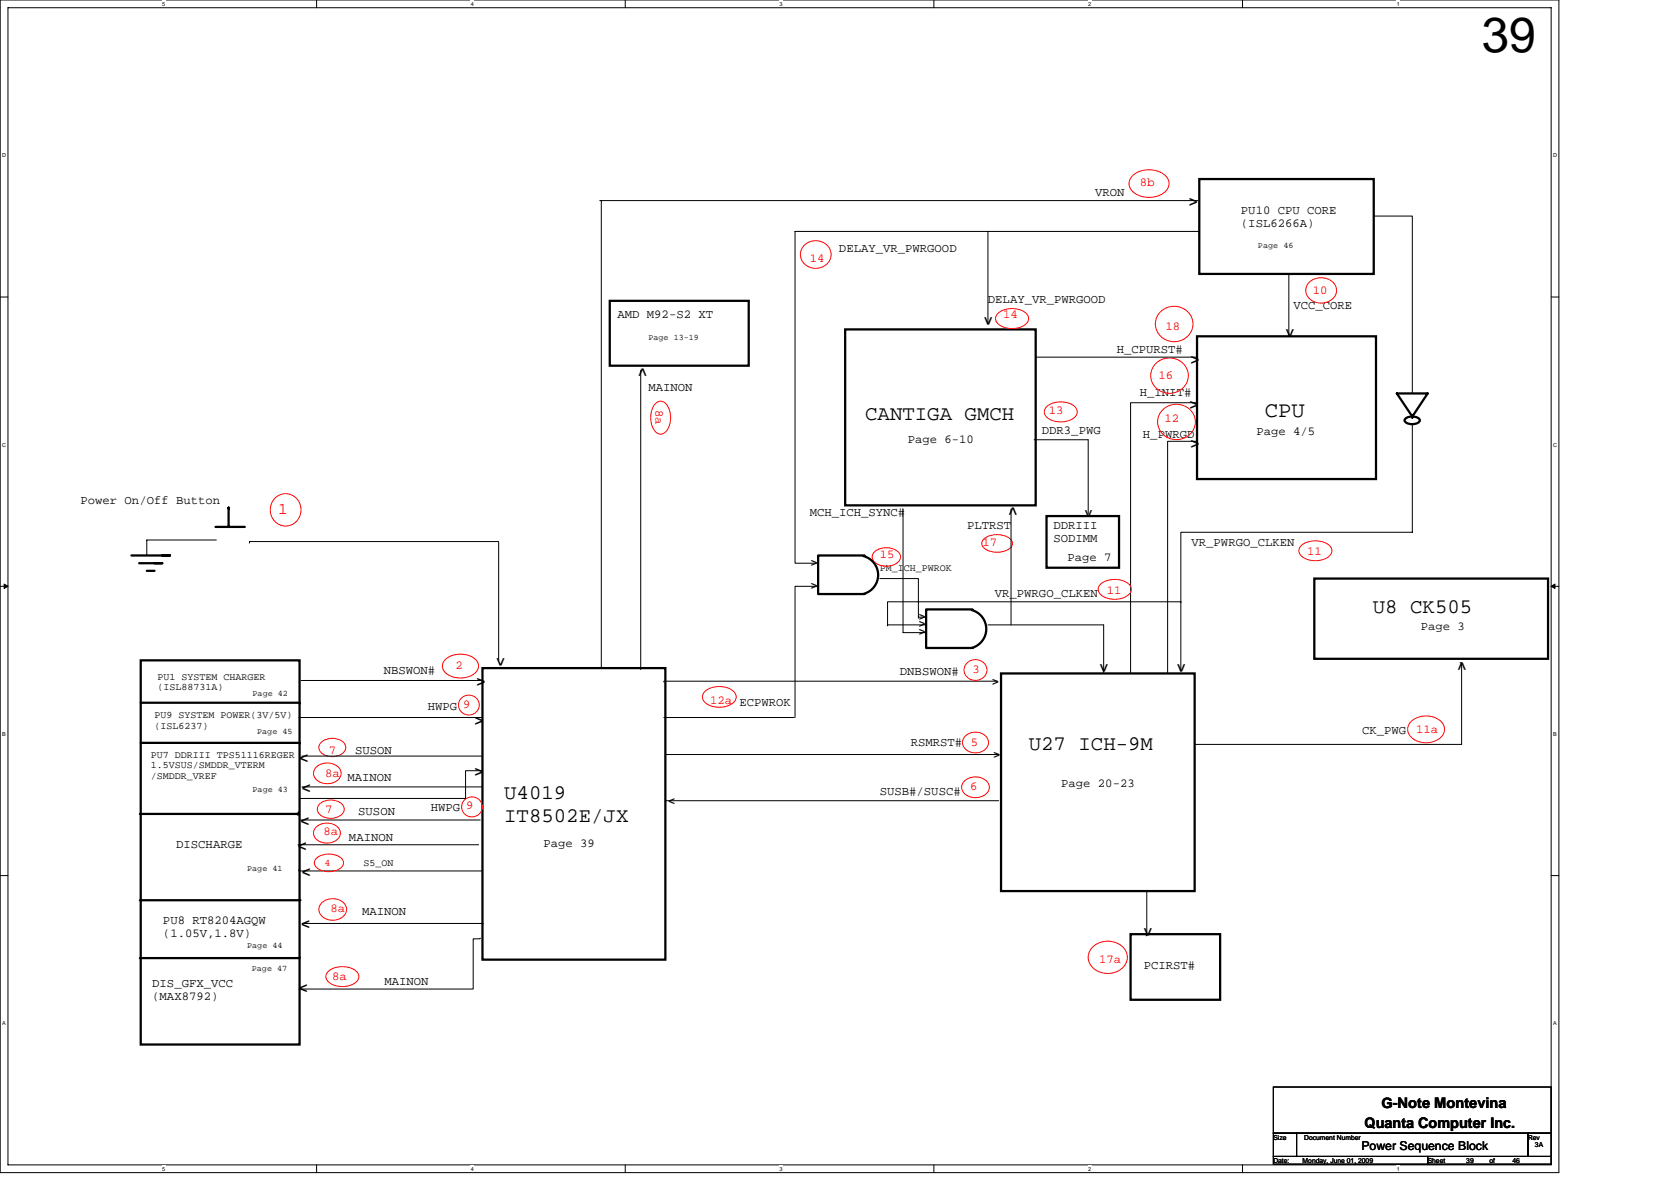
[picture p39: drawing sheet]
<svg xmlns="http://www.w3.org/2000/svg" width="297mm" height="210mm" viewBox="0 0 297 210" stroke-linecap="round" stroke-linejoin="round" font-family="sans-serif">
<defs><g id="words">
<text font-size="8.8" x="263.4" y="9.3">39</text>
<text font-size="4" x="224.9" y="74.1">CPU</text>
<g font-size="3.7">
<text x="153.8" y="74.7">CANTIGA GMCH</text>
<text x="244" y="108.9">U8 CK505</text>
<text x="182.9" y="133.4">U27 ICH-9M</text>
<text x="89.6" y="142.1">U4019</text>
<text x="89.6" y="146.1">IT8502E/JX</text>
</g>
<g font-size="2.9">
<text x="211.3" y="36.7">&gt;</text>
<text x="174.9" y="56.2" transform="rotate(90 174.9 56.2)">&gt;</text>
<text x="228.6" y="58.3" transform="rotate(90 228.6 58.3)">&gt;</text>
<text x="211.5" y="64.7">&gt;</text>
<text x="115" y="67.1" transform="rotate(-90 115 67.1)">&gt;</text>
<text x="211.4" y="72.7">&gt;</text>
<text x="211.5" y="79.6">&gt;</text>
<text x="180.8" y="91.8" transform="rotate(-90 180.8 91.8)">&gt;</text>
<text x="88.2" y="116.9" transform="rotate(90 88.2 116.9)">&gt;</text>
<text x="195.5" y="118" transform="rotate(90 195.5 118)">&gt;</text>
<text x="209.2" y="118" transform="rotate(90 209.2 118)">&gt;</text>
<text x="260.6" y="119.3" transform="rotate(-90 260.6 119.3)">&gt;</text>
<text x="84.7" y="122">&gt;</text>
<text x="84.3" y="128.9">&gt;</text>
<text x="54.9" y="134.1" transform="rotate(180 54.9 134.1)">&gt;</text>
<text x="84.3" y="137.9">&gt;</text>
<text x="55.3" y="139.4" transform="rotate(180 55.3 139.4)">&gt;</text>
<text x="54.6" y="149.7" transform="rotate(180 54.6 149.7)">&gt;</text>
<text x="55.1" y="145.3" transform="rotate(180 55.1 145.3)">&gt;</text>
<text x="55.3" y="154.2" transform="rotate(180 55.3 154.2)">&gt;</text>
<text x="55.2" y="163.6" transform="rotate(180 55.2 163.6)">&gt;</text>
<text x="203.3" y="164.9" transform="rotate(90 203.3 164.9)">&gt;</text>
<text x="54.8" y="175" transform="rotate(180 54.8 175)">&gt;</text>
</g>
<text font-size="2.9" fill="#f00" x="49.4" y="91.5">1</text>
<g font-size="2.6">
<text x="192.9" y="90.5" transform="rotate(90 192.9 90.5)">&gt;</text>
<text x="245.6" y="197">G-Note Montevina</text>
<text x="242.5" y="200.5">Quanta Computer Inc.</text>
</g>
<g font-size="2.2">
<text x="194.7" y="34.8">VRON</text>
<text x="220.6" y="38.1">PU10 CPU CORE</text>
<text x="220.6" y="40.4">(ISL6266A)</text>
<text x="149.1" y="44.8">DELAY_VR_PWRGOOD</text>
<text x="175.6" y="53.9">DELAY_VR_PWRGOOD</text>
<text x="109.8" y="56.6">AMD M92-S2 XT</text>
<text x="229.9" y="54.9">VCC_CORE</text>
<text x="198.5" y="62.8">H_CPURST#</text>
<text x="115.2" y="69.5">MAINON</text>
<text x="202.6" y="70.5">H_INIT#</text>
<text x="185.2" y="77.2">DDR3_PWG</text>
<text x="203.2" y="77.9">H_PWRGD</text>
<text x="223.3" y="77.3">Page 4/5</text>
<text x="161.4" y="78.8">Page 6-10</text>
<text x="14.3" y="89.7">Power On/Off Button</text>
<text x="143.9" y="91.7">MCH_ICH_SYNC#</text>
<text x="171.9" y="94">PLTRST</text>
<text x="187.3" y="94">DDRIII</text>
<text x="144.1" y="100.6">&gt;</text>
<text x="187.3" y="96.4">SODIMM</text>
<text x="189.7" y="99.8">Page 7</text>
<text x="211.8" y="97.1">VR_PWRGO_CLKEN</text>
<text x="144.1" y="104.7">&gt;</text>
<text x="176.8" y="106.1">VR_PWRGO_CLKEN</text>
<text x="163.3" y="112.9">&gt;</text>
<text x="163.3" y="111.5">&gt;</text>
<text x="163.3" y="110.2">&gt;</text>
<text x="252.6" y="112">Page 3</text>
<text x="68.2" y="119.8">NBSWON#</text>
<text x="160" y="120.1">DNBSWON#</text>
<text x="176.3" y="121.8">&gt;</text>
<text x="76" y="126.2">HWPG 9</text>
<text x="242.1" y="130.5">CK_PWG</text>
<text x="63.1" y="134.1">SUSON</text>
<text x="161.9" y="132.6">RSMRST#</text>
<text x="176.6" y="134.7">&gt;</text>
<text x="61.8" y="138.9">MAINON</text>
<text x="120.1" y="141.8" transform="rotate(180 120.1 141.8)">&gt;</text>
<text x="156.4" y="141.4">SUSB#/SUSC#</text>
<text x="188.6" y="140">Page 20-23</text>
<text x="62" y="149.5">MAINON</text>
<text x="63.7" y="144.9">SUSON</text>
<text x="76.6" y="144.3">HWPG 9</text>
<text x="31.3" y="150.8">DISCHARGE</text>
<text x="96.6" y="150.6">Page 39</text>
<text x="29" y="164.3">PU8 RT8204AGQW</text>
<text x="29" y="166.6">(1.05V,1.8V)</text>
<text x="64.4" y="162.8">MAINON</text>
<text x="203.3" y="172.4">PCIRST#</text>
<text x="27.1" y="175.5">DIS_GFX_VCC</text>
<text x="27.1" y="177.8">(MAX8792)</text>
<text x="68.3" y="175.1">MAINON</text>
<text x="242" y="204.5">Power Sequence Block</text>
</g>
<g font-size="2.2" fill="#f00">
<text x="202.6" y="33.1">8b</text>
<text x="143.9" y="46.6">14</text>
<text x="233.4" y="52.3">10</text>
<text x="178.3" y="56.6">14</text>
<text x="207.2" y="58.7">18</text>
<text x="205.9" y="67.3">16</text>
<text x="116.5" y="72.8" transform="rotate(90 116.5 72.8)">8a</text>
<text x="186.5" y="73.6">13</text>
<text x="207" y="75">12</text>
<text x="156.4" y="99.1">15</text>
<text x="174.6" y="97.1">17</text>
<text x="232.4" y="98.7">11</text>
<text x="196.7" y="105.6">11</text>
<text x="81" y="118.9">2</text>
<text x="172.9" y="119.7">3</text>
<text x="126.2" y="125.2">12a ECPWROK</text>
<text x="251.7" y="130.4">11a</text>
<text x="58.5" y="134.1">7</text>
<text x="172.6" y="132.6">5</text>
<text x="57.8" y="138.2">8a</text>
<text x="172.5" y="140.5">6</text>
<text x="57.5" y="148.5">8a</text>
<text x="57.8" y="144.5">7</text>
<text x="58.8" y="162.1">8a</text>
<text x="195.4" y="171.3">17a</text>
<text x="59" y="174.2">8a</text>
</g>
<g font-size="1.8">
<text x="156.4" y="101.5">PM_ICH_PWROK</text>
<text x="28" y="120.9">PU1 SYSTEM CHARGER</text>
<text x="28" y="122.7">(ISL88731A)</text>
<text x="27.5" y="127.7">PU9 SYSTEM POWER(3V/5V)</text>
<text x="27.5" y="129.6">(ISL6237)</text>
<text x="26.8" y="134.7">PU7 DDRIII TPS51116REGER</text>
<text x="26.8" y="136.6">1.5VSUS/SMDDR_VTERM</text>
<text x="26.8" y="138.5">/SMDDR_VREF</text>
<text x="64.6" y="154.1">S5_ON</text>
</g>
<text font-size="1.8" fill="#f00" x="57.7" y="153.9">4</text>
<g font-size="1.5">
<text x="223.6" y="44">Page 46</text>
<text x="115.2" y="60.5">Page 13-19</text>
<text x="44.9" y="123.7">Page 42</text>
<text x="45.7" y="130.6">Page 45</text>
<text x="44.9" y="140.8">Page 43</text>
<text x="43.9" y="154.8">Page 41</text>
<text x="43.9" y="168.6">Page 44</text>
<text x="44.8" y="172.7">Page 47</text>
</g>
<g font-size="1.2">
<text x="226.4" y="202.6">Size</text>
<text x="231.8" y="202.6">Document Number</text>
<text x="271.6" y="202.6">Rev</text>
<text x="272.9" y="204">3A</text>
<text x="226.4" y="206.7">Date:</text>
<text x="231.6" y="206.7">Monday, June 01, 2009</text>
<text x="253.8" y="206.7">Sheet</text>
<text x="260.6" y="206.7">39</text>
<text x="264.8" y="206.7">of</text>
<text x="268.9" y="206.7">46</text>
</g>
<g font-size="1">
<text x="28.8" y="1">5</text>
<text x="83.7" y="1">4</text>
<text x="138.6" y="1">3</text>
<text x="193.4" y="1">2</text>
<text x="248.3" y="1">1</text>
<text x=".4" y="28">D</text>
<text x="276.1" y="28">D</text>
<text x=".4" y="79.4">C</text>
<text x="276.1" y="79.4">C</text>
<text x=".4" y="130.9">B</text>
<text x="276.1" y="130.9">B</text>
<text x=".4" y="182.3">A</text>
<text x="276.1" y="182.3">A</text>
<text x="28.8" y="208.2">5</text>
<text x="83.7" y="208.2">4</text>
<text x="138.6" y="208.2">3</text>
<text x="193.4" y="208.2">2</text>
<text x="248.3" y="208.2">1</text>
</g>
</g></defs>
<path d="M0 0h277.1v208.5h-277.1zM1.4 1.4h274.3v205.7h-274.3z" fill="none" stroke="#000" stroke-width=".18"/>
<g fill="#fff">
<path d="M28.8 .1h.6v1.1h-.6z"/>
<path d="M28.8 207.3h.6v1.1h-.6z"/>
</g>
<path d="M56.3 0v1.4M56.3 207.1v1.4" fill="none" stroke="#000" stroke-width=".18"/>
<g fill="#fff">
<path d="M83.7 .1h.6v1.1h-.6z"/>
<path d="M83.7 207.3h.6v1.1h-.6z"/>
</g>
<path d="M111.1 0v1.4M111.1 207.1v1.4" fill="none" stroke="#000" stroke-width=".18"/>
<g fill="#fff">
<path d="M138.6 .1h.5v1.1h-.5z"/>
<path d="M138.6 207.3h.5v1.1h-.5z"/>
</g>
<path d="M166 0v1.4M166 207.1v1.4" fill="none" stroke="#000" stroke-width=".18"/>
<g fill="#fff">
<path d="M193.4 .1h.6v1.1h-.6z"/>
<path d="M193.4 207.3h.6v1.1h-.6z"/>
</g>
<path d="M220.9 0v1.4M220.9 207.1v1.4" fill="none" stroke="#000" stroke-width=".18"/>
<g fill="#fff">
<path d="M248.3 .1h.6v1.1h-.6z"/>
<path d="M248.3 207.3h.6v1.1h-.6z"/>
<path d="M.4 27.1h.7v1.1h-.7z"/>
<path d="M276.1 27.1h.7v1.1h-.7z"/>
<path d="M.4 78.5h.7v1.1h-.7z"/>
<path d="M276.1 78.5h.7v1.1h-.7z"/>
</g>
<path d="M0 52.8h1.4M275.7 52.8h1.4" fill="none" stroke="#000" stroke-width=".18"/>
<g fill="#fff">
<path d="M.4 130h.7v1.1h-.7z"/>
<path d="M276.1 130h.7v1.1h-.7z"/>
</g>
<path d="M0 104.2h1.4M275.7 104.2h1.4" fill="none" stroke="#000" stroke-width=".18"/>
<path d="M.7 103.8l.7 .4-.7 .4zM275.7 104.2l.7-.4v.8z" fill="#000" stroke="#000" stroke-width=".18"/>
<g fill="#fff">
<path d="M.4 181.4h.7v1.1h-.7z"/>
<path d="M276.1 181.4h.7v1.1h-.7z"/>
</g>
<g fill="none" stroke="#000" stroke-width=".18">
<path d="M106.6 35.7h106.3M106.9 35.7v82.9M244.2 38.4h6.9v31.6M175.6 41.1v16.5M213.2 41.7v-.6h-71.9v59h3.9M229.1 48.7v11M113.9 65.8v53.3M183.8 78.2h9.6v13.2M184.1 63.5h28.5M212.6 78.5h-5v41.2M212.6 71.6h-11.6v48.1M251.1 75.4v19.2h-41.2v12.4"/>
<path d="M38.5 96h-12.4v2.8M88.6 96.3h-44.3v.3M88.6 96.4v21M160.5 90.5v22h4.1M179.7 90.5v20.6M145.4 104.2h-4.1v23.4M156.4 102.9h6.9v6.8M157.8 111.1h.1M163.3 109.7h.1M163.3 109.7h1.3M175.6 111.1h20.6v8.6M209.9 107h.1"/>
<path d="M209.9 107h-52.1v4.1h6.8M209.9 107v12.3M259.5 117.8h.3v14.6h-47.4M53.1 127.6h32.5M53.5 121h32.1M53.7 134.4h32.1M53.7 139.9h32.1M85.6 137h-2.8v5h-29.5M118 127.6h23.2M177.2 121.1h-59.2v.2M177.5 134.2h-59.2v.1M0 155.7h1.4"/>
<path d="M53 150.2h32.1M53.1 154.6v.3h32.5M53.3 145.8h32.1M177.5 142.4h-59.2v.1M203.9 158.4v8h-.2M275.7 155.7h1.4M53.8 164.2h32.1M85.4 166.8v.1h-1.3v9h-31M226.4 193.3h49.3v8.2h-49.3zM226.4 201.5h4.1v4.1h-4.1zM226.4 205.6h27.4v1.4h-27.4zM230.5 201.5h41.1v4.1h-41.1z"/>
<path d="M253.8 205.6h21.9v1.4h-21.9zM271.6 201.5h4.1v4.1h-4.1z"/>
</g>
<g fill="none" stroke="#000" stroke-width=".4">
<path d="M213.2 31.8h31v16.9h-31zM108.4 53.5h24.7v11.5h-24.7zM150.2 58.6h33.9v31.3h-33.9zM212.8 59.8h31.8v25.4h-31.8zM248.3 70h5.5l-2.7 4.1zM249.7 74.5a2.03 2.03 0 0 1 2.6 0l.1 .2a1.76 1.76 0 0 1-2.7 .2zM251.1 74.1h.1M23.4 98.8h6.8h-1.4M38.3 93.7h5.2M40.6 90.3h.1M40.6 90.3v3.4M153.5 98.9a3.5 3.5 0 0 1 2.6 3.3 3.5 3.5 0 0 1-2.5 3.4"/>
<path d="M153.7 98.8h-8.3v6.8h8.3M186 91.8h12.9v9.1h-12.9zM24.7 100.1h4.1h-1.3M25 117.4h28.3v68.3h-28.3zM26.1 101.5h1.4M85.8 118.8h32.5v51.8h-32.5zM172.8 108.5a3.5 3.5 0 0 1 2.5 3.3 3.5 3.5 0 0 1-2.5 3.4M172.9 108.4h-8.3v6.8h8.3M177.9 119.7h34.5v38.7h-34.5zM233.6 102.9h41.6v14.2h-41.6zM25 124.9h28.3M25 132.1h28.3"/>
<path d="M53.3 124.9h.1M53.3 132.1h.1M53.1 144.4l-.1 .4v-.1h-28.1M24.9 160.1h28.5M53.3 170.2v.1h-28.4M201 166.1h15.9v11.7h-15.9z"/>
</g>
<g fill="none" stroke="#f00" stroke-width=".18">
<path d="M201.5 31.1a4.5 4.5 0 0 1 5.9 .5 2.01 2.01 0 0 1-.9 3 4.5 4.5 0 0 1-5.4-.9 1.87 1.87 0 0 1 .4-2.6zM142.9 43.7a2.8 2.8 0 0 1 2.9-.8 2.8 2.8 0 0 1 1.9 2.4 2.75 2.75 0 0 1-2.7 2.4 2.75 2.75 0 0 1-2.7-2.4l.1-.6zM177.3 55.9a4 4 0 0 1 5.3 0 1.38 1.38 0 0 1-.9 2.1 4.1 4.1 0 0 1-4.4-.6 1.18 1.18 0 0 1 0-1.5zM206.4 55.4a3.3 3.3 0 0 1 4.1-.5 3.3 3.3 0 0 1 1.3 3.9 3.3 3.3 0 0 1-4 1.8 3.3 3.3 0 0 1-2.4-3.6l.2-.6zM232.7 50.2a2.99 2.99 0 0 1 4.8 .9 2.42 2.42 0 0 1-2.7 2.8 2.34 2.34 0 0 1-2.4-3.3zM116.7 71.6a1.38 1.38 0 0 1 2.1 .8 4.1 4.1 0 0 1-.6 4.5 1.36 1.36 0 0 1-2.1-.8 4.1 4.1 0 0 1 .6-4.5zM185.9 72.4a4 4 0 0 1 5.3 0 1.39 1.39 0 0 1-.8 2.2 4 4 0 0 1-4.5-.6 1.18 1.18 0 0 1 0-1.6zM205.5 64.6a3.3 3.3 0 0 1 4.1-.5 3.3 3.3 0 0 1 1.4 3.9 3.3 3.3 0 0 1-4 1.8 3.3 3.3 0 0 1-2.4-3.7l.2-.5zM206.8 72.8a3.3 3.3 0 0 1 4.1-.5 3.3 3.3 0 0 1 1.3 3.9 3.4 3.4 0 0 1-4 1.9 3.4 3.4 0 0 1-2.4-3.7l.2-.6zM49.1 88.4a2.84 2.84 0 0 1 4.1 .8 2.84 2.84 0 0 1-1.2 4 2.85 2.85 0 0 1-3.6-1.1 2.85 2.85 0 0 1 .7-3.7zM155.4 98.2a3.2 3.2 0 0 1 4.6 .4 1.71 1.71 0 0 1-1.8 2 2.84 2.84 0 0 1-3.1-1.1l-.1-.5zM174.9 95.8a4 4 0 0 1 4.7 0 1.11 1.11 0 0 1-.4 1.9 3.7 3.7 0 0 1-4.6-.7l-.1-.4 .1-.4z"/>
<path d="M231.2 97.1a4 4 0 0 1 5.3 0 1.37 1.37 0 0 1-.8 2.2 4.1 4.1 0 0 1-4.5-.6 1.16 1.16 0 0 1 0-1.6zM79.3 117.1a4.3 4.3 0 0 1 5.4 .4 1.7 1.7 0 0 1-.8 2.6 4.2 4.2 0 0 1-4.9-.7 1.56 1.56 0 0 1 .3-2.3zM172 117.8a2.03 2.03 0 0 1 2.3-.3 2.03 2.03 0 0 1 1.1 2.1 2.04 2.04 0 0 1-2.4 1.3 2.04 2.04 0 0 1-1.6-2.3zM195.5 104a4 4 0 0 1 5.3 0 1.37 1.37 0 0 1-.8 2.2 4.1 4.1 0 0 1-4.5-.6 1.16 1.16 0 0 1 0-1.6zM56.1 136.6a2.83 2.83 0 0 1 4.5 .4 1.85 1.85 0 0 1-1.8 2.3 2.44 2.44 0 0 1-3.1-1.8zM57 132.1a2.93 2.93 0 0 1 4.4 .4 1.67 1.67 0 0 1-1.7 2 2.65 2.65 0 0 1-2.9-1.2l-.1-.4zM125.2 123.1a4 4 0 0 1 5.4 0 1.44 1.44 0 0 1-.9 2.2 4.1 4.1 0 0 1-4.5-.6 1.23 1.23 0 0 1 0-1.6zM171.3 139a2.84 2.84 0 0 1 4.5 .5 1.86 1.86 0 0 1-1.8 2.3 2.45 2.45 0 0 1-3.1-1.8zM171.8 130.7a2.57 2.57 0 0 1 3.8 .8 1.95 1.95 0 0 1-2.2 2.4 2.01 2.01 0 0 1-2.2-2.4zM250.9 128.2a4 4 0 0 1 5.6 .4 1.99 1.99 0 0 1-.9 2.9 4 4 0 0 1-5-.8 1.86 1.86 0 0 1 .3-2.5zM56.1 147.2a2.77 2.77 0 0 1 4.3 .4 1.8 1.8 0 0 1-1.6 2.2 2.38 2.38 0 0 1-3.1-1.7zM56.2 152.6a3.6 3.6 0 0 1 4.5 0 1.13 1.13 0 0 1-.4 1.9 3.4 3.4 0 0 1-4.3-.7l-.1-.4z"/>
<path d="M56.7 143a2.93 2.93 0 0 1 4.4 .4 1.67 1.67 0 0 1-1.7 2 2.65 2.65 0 0 1-2.9-1.1l-.1-.4zM57.4 160.3a2.79 2.79 0 0 1 4.1 .9 1.93 1.93 0 0 1-1.7 2.3 2.44 2.44 0 0 1-3.1-1.8l.1-.5zM58.2 172.9a4 4 0 0 1 5.3 0 1.38 1.38 0 0 1-.8 2.1 4 4 0 0 1-4.5-.6 1.16 1.16 0 0 1 0-1.5zM194 168.6a3.9 3.9 0 0 1 6.1 .5 2.72 2.72 0 0 1-1.8 3.8 3.5 3.5 0 0 1-4.9-2.7l.1-.6z"/>
<circle cx="83.4" cy="125.4" r="1.81"/>
<circle cx="83.9" cy="143.5" r="1.81"/>
</g>
<use href="#words"/>
</svg>
